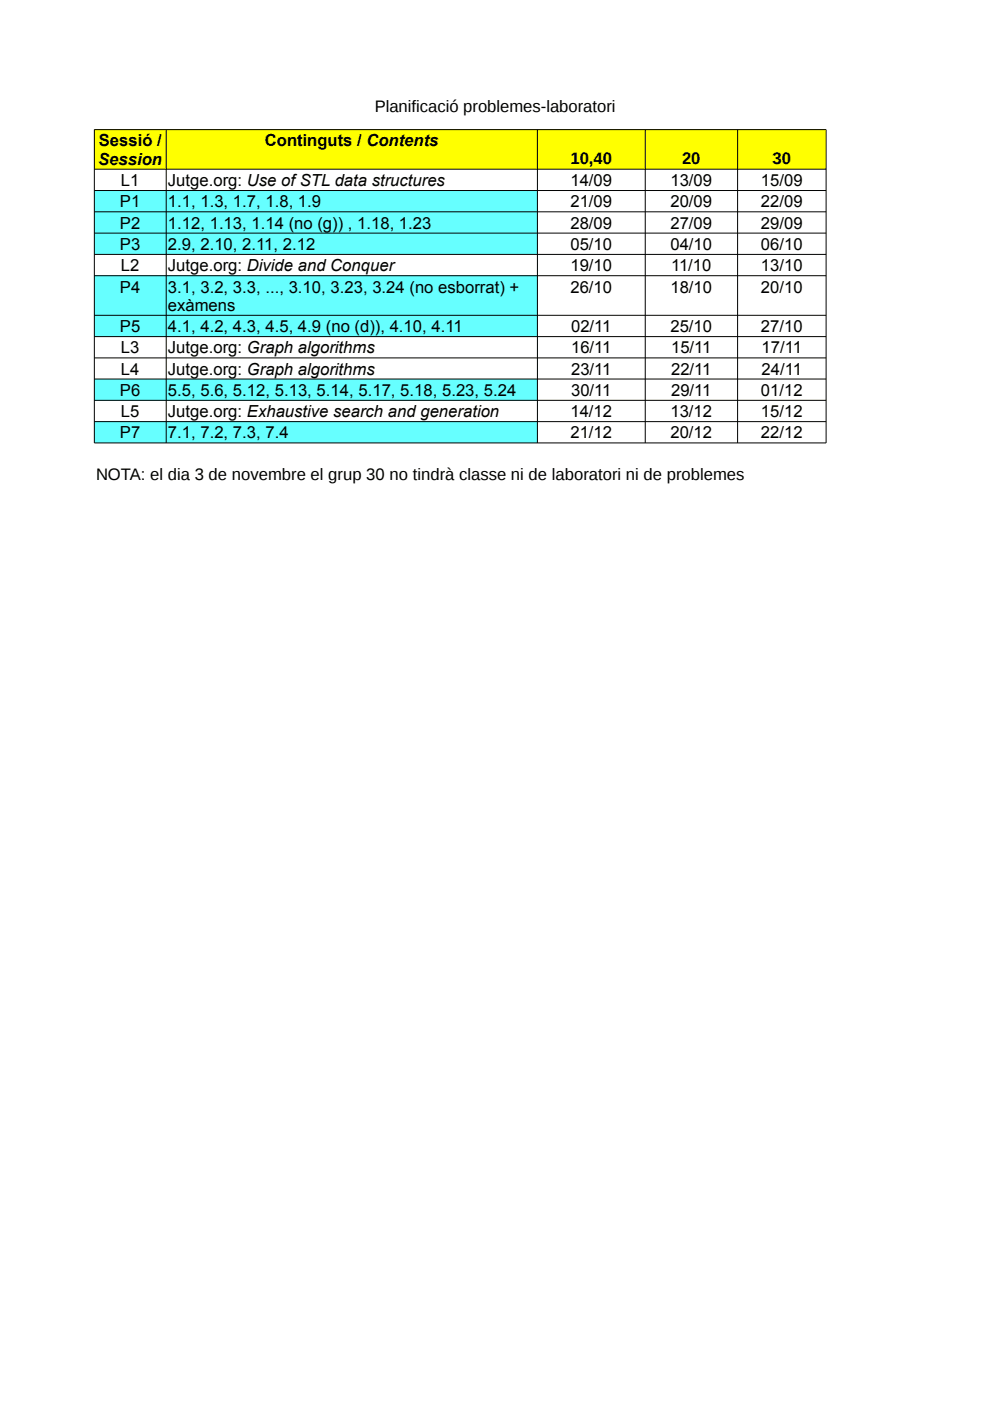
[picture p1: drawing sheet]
<svg xmlns="http://www.w3.org/2000/svg" width="210mm" height="297mm" viewBox="0 0 210 297" stroke-linecap="round" stroke-linejoin="round" font-family="sans-serif">
<defs><g id="words">
<g font-size="3.5">
<text x="79.4" y="23.7">Planificació problemes-laboratori</text>
<text x="20.8" y="35">Session</text>
<text x="20.9" y="31">Sessió /</text>
<text x="56.2" y="31">Continguts / Contents</text>
<text x="120.9" y="34.8">10,40</text>
<text x="144.6" y="34.8">20</text>
<text x="163.8" y="34.8">30</text>
<text x="25.6" y="39.5">L1</text>
<text x="35.6" y="39.5">Jutge.org: Use of STL data structures</text>
<text x="120.9" y="39.5">14/09</text>
<text x="142.1" y="39.5">13/09</text>
<text x="161.3" y="39.5">15/09</text>
<text x="25.4" y="44">P1</text>
<text x="35.6" y="44">1.1, 1.3, 1.7, 1.8, 1.9</text>
<text x="120.9" y="44">21/09</text>
<text x="142.1" y="44">20/09</text>
<text x="161.3" y="44">22/09</text>
<text x="25.4" y="48.5">P2</text>
<text x="25.4" y="53">P3</text>
<text x="35.6" y="48.5">1.12, 1.13, 1.14 (no (g)) , 1.18, 1.23</text>
<text x="35.6" y="53">2.9, 2.10, 2.11, 2.12</text>
<text x="120.9" y="48.5">28/09</text>
<text x="120.9" y="53">05/10</text>
<text x="142.1" y="48.5">27/09</text>
<text x="142.1" y="53">04/10</text>
<text x="161.3" y="48.5">29/09</text>
<text x="161.3" y="53">06/10</text>
<text x="25.6" y="57.5">L2</text>
<text x="35.6" y="57.5">Jutge.org: Divide and Conquer</text>
<text x="120.9" y="57.5">19/10</text>
<text x="142.3" y="57.5">11/10</text>
<text x="161.3" y="57.5">13/10</text>
<text x="25.4" y="62">P4</text>
<text x="35.6" y="62">3.1, 3.2, 3.3, ..., 3.10, 3.23, 3.24 (no esborrat) +</text>
<text x="35.6" y="66">exàmens</text>
<text x="120.9" y="62">26/10</text>
<text x="142.1" y="62">18/10</text>
<text x="161.3" y="62">20/10</text>
<text x="25.4" y="70.4">P5</text>
<text x="35.6" y="70.4">4.1, 4.2, 4.3, 4.5, 4.9 (no (d)), 4.10, 4.11</text>
<text x="121.1" y="70.4">02/11</text>
<text x="142.1" y="70.4">25/10</text>
<text x="161.3" y="70.4">27/10</text>
<text x="25.6" y="74.9">L3</text>
<text x="35.6" y="74.9">Jutge.org: Graph algorithms</text>
<text x="121.1" y="74.9">16/11</text>
<text x="142.3" y="74.9">15/11</text>
<text x="161.5" y="74.9">17/11</text>
<text x="25.4" y="84">P6</text>
<text x="25.6" y="79.4">L4</text>
<text x="35.6" y="84">5.5, 5.6, 5.12, 5.13, 5.14, 5.17, 5.18, 5.23, 5.24</text>
<text x="35.6" y="79.4">Jutge.org: Graph algorithms</text>
<text x="121.1" y="79.4">23/11</text>
<text x="121.1" y="84">30/11</text>
<text x="142.3" y="79.4">22/11</text>
<text x="142.3" y="84">29/11</text>
<text x="161.3" y="84">01/12</text>
<text x="161.5" y="79.4">24/11</text>
<text x="25.6" y="88.5">L5</text>
<text x="35.6" y="88.5">Jutge.org: Exhaustive search and generation</text>
<text x="120.9" y="88.5">14/12</text>
<text x="142.1" y="88.5">13/12</text>
<text x="161.3" y="88.5">15/12</text>
<text x="25.4" y="93">P7</text>
<text x="35.6" y="93">7.1, 7.2, 7.3, 7.4</text>
<text x="120.9" y="93">21/12</text>
<text x="142.1" y="93">20/12</text>
<text x="161.3" y="93">22/12</text>
<text x="20.4" y="101.8">NOTA: el dia 3 de novembre el grup 30 no tindrà classe ni de laboratori ni de problemes</text>
</g>
</g></defs>
<path d="M20 27.4h155.2v8.5h-155.2z" fill-rule="evenodd" fill="#ff0"/>
<g fill="#6ff">
<path d="M20 40.4h93.9v13.5h-93.9z" fill-rule="evenodd"/>
<path d="M20 58.4h93.9v12.9h-93.9z" fill-rule="evenodd"/>
<path d="M20 80.4h93.9v4.5h-93.9z" fill-rule="evenodd"/>
<path d="M20 89.4h93.9v4.5h-93.9z" fill-rule="evenodd"/>
</g>
<g fill="none" stroke="#000" stroke-width=".21">
<path d="M20 27.5h155.2v66.4h-155.2zM20 35.9h155.2M35.2 27.5v66.4M113.9 27.5v66.4M136.8 27.5v66.4M156.4 27.5v66.4M20 40.4h155.2M20 44.9h155.2M20 49.4h155.2M20 53.9h155.2M20 58.5h155.2M20 66.9h155.2"/>
<path d="M20 71.4h155.2M20 75.9h155.2M20 80.4h155.2M20 84.9h155.2M20 89.4h155.2"/>
</g>
<use href="#words"/>
</svg>
